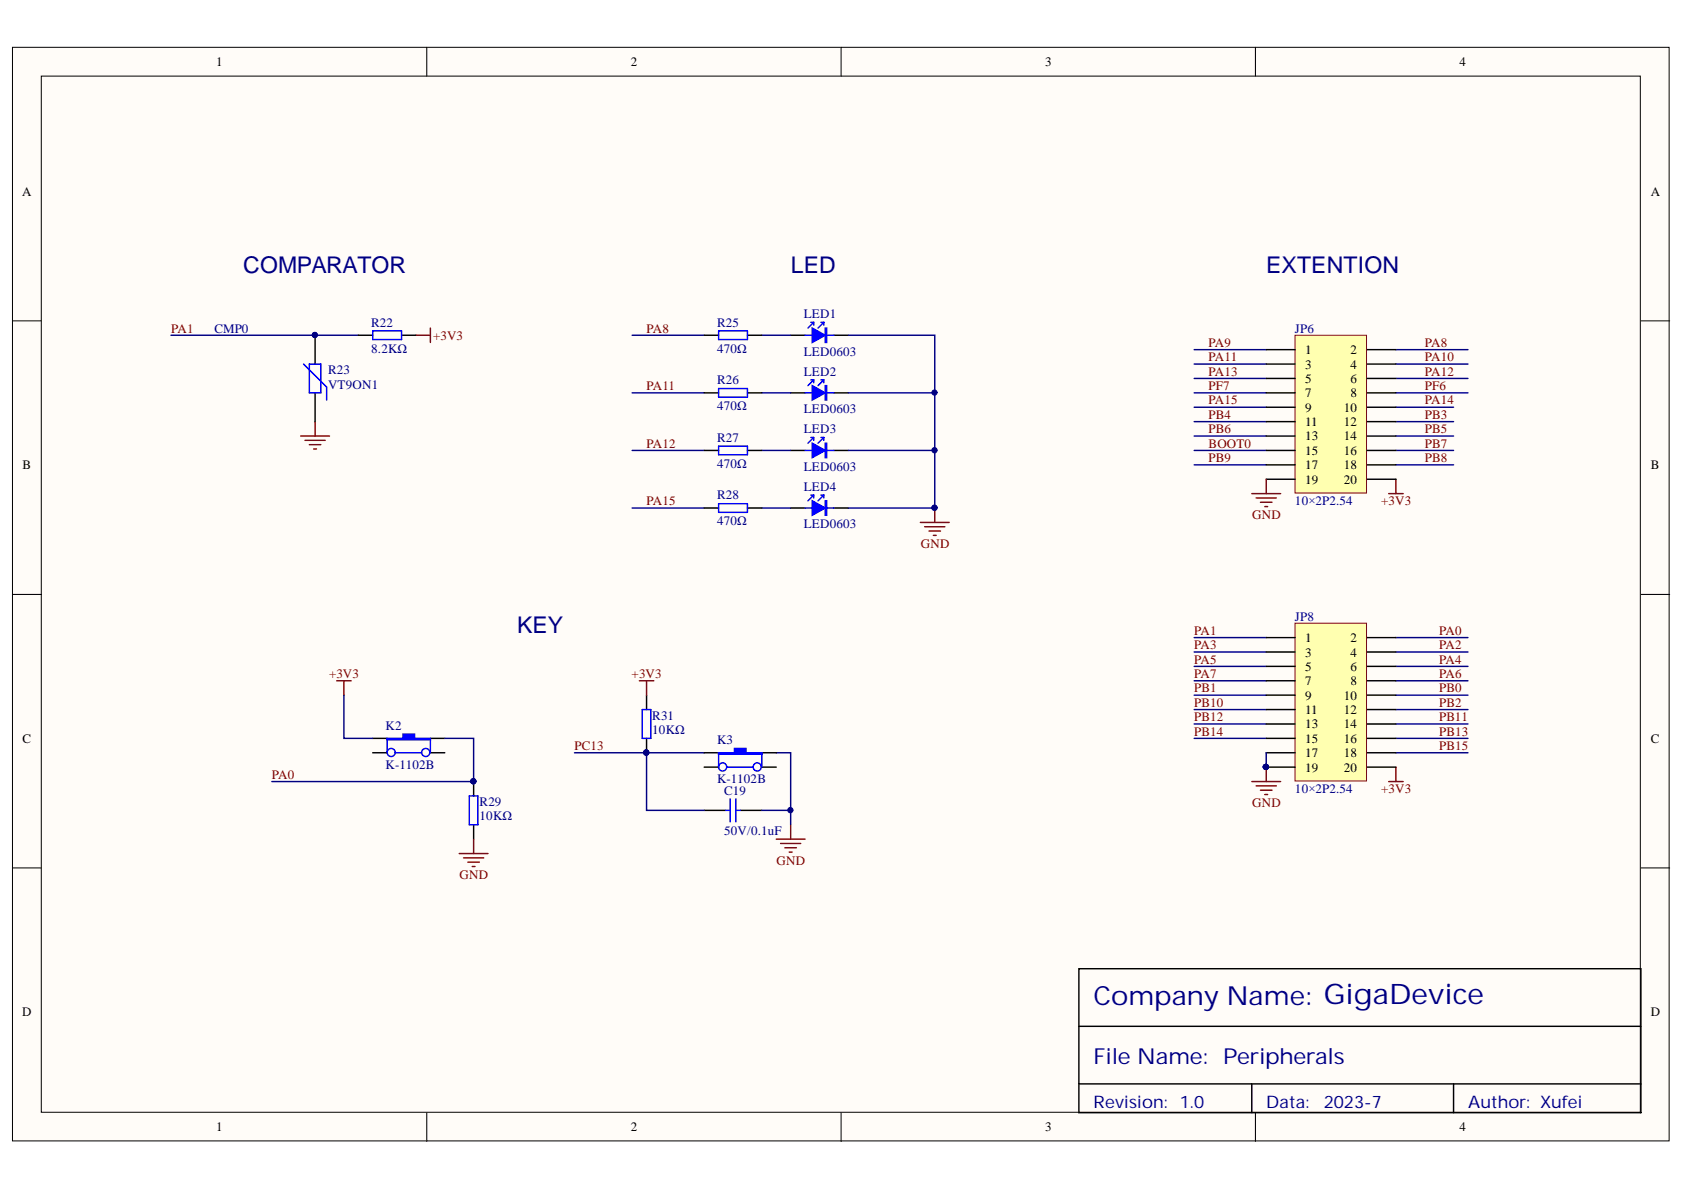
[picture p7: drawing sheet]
<svg xmlns="http://www.w3.org/2000/svg" width="297mm" height="210mm" viewBox="0 0 297 210" stroke-linecap="round" stroke-linejoin="round" font-family="sans-serif">
<defs><g id="words">
<text font-size="4.6" fill="#000080" x="192.9" y="177.3">Company Name: GigaDevice</text>
<g font-size="4.1" fill="#000080">
<text x="42.9" y="48.1">COMPARATOR</text>
<text x="139.5" y="48.1">LED</text>
<text x="223.3" y="48.1">EXTENTION</text>
<text x="91.2" y="111.6">KEY</text>
</g>
<text font-size="3.9" fill="#000080" x="192.9" y="187.7">File Name: Peripherals</text>
<g font-size="3" fill="#000080">
<text x="192.9" y="195.4">Revision: 1.0</text>
<text x="223.3" y="195.4">Data:</text>
<text x="233.5" y="195.4">2023-7</text>
<text x="259" y="195.4">Author: Xufei</text>
</g>
<g font-size="2.3">
<text x="38.2" y="11.7">1</text>
<text x="111.2" y="11.7">2</text>
<text x="184.3" y="11.7">3</text>
<text x="257.4" y="11.7">4</text>
<text x="3.9" y="34.5">A</text>
<text x="291.2" y="34.5">A</text>
<text x="230.2" y="62.5">1</text>
<text x="230.2" y="65">3</text>
<text x="238.2" y="62.5">2</text>
<text x="238.2" y="65">4</text>
<text x="230.2" y="67.5">5</text>
<text x="230.2" y="70.1">7</text>
<text x="238.2" y="67.5">6</text>
<text x="238.2" y="70.1">8</text>
<text x="230.2" y="72.6">9</text>
<text x="230.2" y="75.1">11</text>
<text x="230.2" y="77.7">13</text>
<text x="237" y="72.6">10</text>
<text x="237" y="75.1">12</text>
<text x="237" y="77.7">14</text>
<text x="4" y="82.8">B</text>
<text x="230.2" y="80.2">15</text>
<text x="230.2" y="82.8">17</text>
<text x="237" y="80.2">16</text>
<text x="237" y="82.8">18</text>
<text x="291.2" y="82.8">B</text>
<text x="230.2" y="85.3">19</text>
<text x="237" y="85.3">20</text>
<text x="230.2" y="113.3">1</text>
<text x="238.2" y="113.3">2</text>
<text x="230.2" y="115.8">3</text>
<text x="230.2" y="118.3">5</text>
<text x="238.2" y="115.8">4</text>
<text x="238.2" y="118.3">6</text>
<text x="230.2" y="120.9">7</text>
<text x="230.2" y="123.4">9</text>
<text x="230.2" y="125.9">11</text>
<text x="237" y="123.4">10</text>
<text x="237" y="125.9">12</text>
<text x="238.2" y="120.9">8</text>
<text x="4" y="131">C</text>
<text x="230.2" y="128.5">13</text>
<text x="230.2" y="131">15</text>
<text x="237" y="128.5">14</text>
<text x="237" y="131">16</text>
<text x="291.2" y="131">C</text>
<text x="230.2" y="133.6">17</text>
<text x="230.2" y="136.1">19</text>
<text x="237" y="133.6">18</text>
<text x="237" y="136.1">20</text>
<text x="3.9" y="179.3">D</text>
<text x="291.2" y="179.3">D</text>
<text x="38.2" y="199.6">1</text>
<text x="111.2" y="199.6">2</text>
<text x="184.3" y="199.6">3</text>
<text x="257.4" y="199.6">4</text>
</g>
<g font-size="2.3" fill="#800000">
<text x="30.2" y="58.7">PA1</text>
<text x="76.4" y="59.9">+3V3</text>
<text x="114" y="58.7">PA8</text>
<text x="213.2" y="63.7">PA11</text>
<text x="213.2" y="61.2">PA9</text>
<text x="251.3" y="63.7">PA10</text>
<text x="251.3" y="61.2">PA8</text>
<text x="114" y="68.8">PA11</text>
<text x="213.2" y="71.3">PA15</text>
<text x="213.2" y="68.8">PF7</text>
<text x="213.2" y="66.3">PA13</text>
<text x="251.3" y="71.3">PA14</text>
<text x="251.3" y="68.8">PF6</text>
<text x="251.3" y="66.3">PA12</text>
<text x="213.2" y="73.9">PB4</text>
<text x="213.2" y="76.4">PB6</text>
<text x="251.3" y="73.9">PB3</text>
<text x="251.3" y="76.4">PB5</text>
<text x="114" y="78.9">PA12</text>
<text x="213.2" y="78.9">BOOT0</text>
<text x="213.2" y="81.5">PB9</text>
<text x="251.3" y="78.9">PB7</text>
<text x="251.3" y="81.5">PB8</text>
<text x="114" y="89.1">PA15</text>
<text x="243.6" y="89.1">+3V3</text>
<text x="220.9" y="91.6">GND</text>
<text x="162.4" y="96.7">GND</text>
<text x="210.6" y="112">PA1</text>
<text x="253.9" y="112">PA0</text>
<text x="58" y="119.6">+3V3</text>
<text x="111.4" y="119.6">+3V3</text>
<text x="210.6" y="119.6">PA7</text>
<text x="210.6" y="117.1">PA5</text>
<text x="210.6" y="114.5">PA3</text>
<text x="253.9" y="114.5">PA2</text>
<text x="253.9" y="119.6">PA6</text>
<text x="253.9" y="117.1">PA4</text>
<text x="210.6" y="124.7">PB10</text>
<text x="210.6" y="122.1">PB1</text>
<text x="253.9" y="124.7">PB2</text>
<text x="253.9" y="122.1">PB0</text>
<text x="210.6" y="129.7">PB14</text>
<text x="210.6" y="127.2">PB12</text>
<text x="253.9" y="129.7">PB13</text>
<text x="253.9" y="127.2">PB11</text>
<text x="48" y="137.4">PA0</text>
<text x="101.3" y="132.3">PC13</text>
<text x="253.9" y="132.3">PB15</text>
<text x="220.9" y="142.4">GND</text>
<text x="243.6" y="139.9">+3V3</text>
<text x="81" y="155.1">GND</text>
<text x="137" y="152.6">GND</text>
</g>
<g font-size="2.3" fill="#000080">
<text x="37.8" y="58.7">CMP0</text>
<text x="65.5" y="57.6">R22</text>
<text x="126.5" y="57.6">R25</text>
<text x="141.8" y="56.1">LED1</text>
<text x="228.4" y="58.7">JP6</text>
<text x="65.5" y="62.2">8.2KΩ</text>
<text x="126.5" y="62.2">470Ω</text>
<text x="141.8" y="62.7">LED0603</text>
<text x="57.9" y="66">R23</text>
<text x="57.9" y="68.6">VT9ON1</text>
<text x="126.5" y="67.8">R26</text>
<text x="141.8" y="66.3">LED2</text>
<text x="126.5" y="72.4">470Ω</text>
<text x="126.5" y="77.9">R27</text>
<text x="141.8" y="72.9">LED0603</text>
<text x="141.8" y="76.4">LED3</text>
<text x="126.5" y="82.5">470Ω</text>
<text x="141.8" y="83">LED0603</text>
<text x="126.5" y="88.1">R28</text>
<text x="141.8" y="86.6">LED4</text>
<text x="228.4" y="89.1">10×2P2.54</text>
<text x="126.5" y="92.6">470Ω</text>
<text x="141.8" y="93.1">LED0603</text>
<text x="228.4" y="109.5">JP8</text>
<text x="68" y="128.7">K2</text>
<text x="115.1" y="127">R31</text>
<text x="115.1" y="129.5">10KΩ</text>
<text x="126.5" y="131.3">K3</text>
<text x="68" y="135.6">K-1102B</text>
<text x="84.6" y="142.2">R29</text>
<text x="126.5" y="138.1">K-1102B</text>
<text x="127.7" y="140.1">C19</text>
<text x="228.4" y="139.9">10×2P2.54</text>
<text x="84.6" y="144.7">10KΩ</text>
<text x="127.7" y="147.2">50V/0.1uF</text>
</g>
</g></defs>
<g fill="#fffcf8" stroke="#000" stroke-width=".18">
<path d="M2.2 8.3h292.2v192.9h-292.2z"/>
<path d="M7.3 13.4h282v182.8h-282z"/>
</g>
<path d="M75.3 8.3v5.1M148.4 8.3v5.1M221.4 8.3v5.1M2.2 56.6h5.1M289.4 56.6h5.1M2.2 104.8h5.1M289.4 104.8h5.1M2.2 153.1h5.1M289.4 153.1h5.1M75.3 196.3v5M148.4 196.3v5M221.4 196.3v5" fill="none" stroke="#000" stroke-width=".18"/>
<path d="M55.6 59.1v5.1M139.5 59.1h2.5M147.1 59.1h2.5M55.6 69.3v5.1M190.3 170.9h99.1v25.4h-99.1zM190.3 181h99.1M190.3 191.2h99.1M220.8 191.2v5.1M256.4 191.2v5.1" fill="none" stroke="#000" stroke-width=".25"/>
<path d="M73.4 59.1h2.5M75.9 57.9v2.5M53 76.9h5.1M53.8 77.7h3.6M54.6 78.4h2M55.3 79.2h.5M55.6 74.4v2.5" fill="none" stroke="#800000" stroke-width=".25"/>
<circle cx="55.5" cy="59.1" r=".46" fill="#000080" stroke="#000080" stroke-width=".18"/>
<path d="M53.5 64.2l4.1 4.1v2.3M54.6 64.2h2v5.1h-2z" fill="none" stroke="#00f" stroke-width=".25"/>
<path d="M30.2 59.1h33" fill="none" stroke="#000080" stroke-width=".25"/>
<path d="M143.3 57.9l2.3 1.2-2.3 1.3z" fill="#00f"/>
<path d="M142 59.1h1.3M143 56.9h.5M143.3 57.9l2.3 1.2-2.3 1.3zM143.5 56.9l-1 1M143.5 56.9v.5M144.8 56.9h.5M145.3 56.9l-1 1M145.3 56.9v.5M145.6 57.9h.2v2.5h-.2zM145.7 57.9v2.5M145.8 59.1h1.3" fill="none" stroke="#00f" stroke-width=".25"/>
<path d="M139.5 69.3h2.5M147.1 69.3h2.5" fill="none" stroke="#000" stroke-width=".25"/>
<path d="M143.3 68l2.3 1.3-2.3 1.3z" fill="#00f"/>
<path d="M142 69.3h1.3M143 67h.5M143.3 68l2.3 1.3-2.3 1.3zM143.5 67l-1 1M143.5 67v.5M144.8 67h.5M145.3 67l-1 1M145.3 67v.5M145.6 68h.2v2.6h-.2zM145.7 68v2.6M145.8 69.3h1.3" fill="none" stroke="#00f" stroke-width=".25"/>
<path d="M139.5 79.5h2.5M147.1 79.5h2.5" fill="none" stroke="#000" stroke-width=".25"/>
<path d="M143.3 78.2l2.3 1.3-2.3 1.2z" fill="#00f"/>
<path d="M142 79.5h1.3M143 77.2h.5M143.3 78.2l2.3 1.3-2.3 1.2zM143.5 77.2l-1 1M143.5 77.2v.5M144.8 77.2h.5M145.3 77.2l-1 1M145.3 77.2v.5M145.6 78.2h.2v2.5h-.2zM145.7 78.2v2.5M145.8 79.5h1.3" fill="none" stroke="#00f" stroke-width=".25"/>
<path d="M139.5 89.6h2.5M147.1 89.6h2.5" fill="none" stroke="#000" stroke-width=".25"/>
<path d="M143.3 88.3l2.3 1.3-2.3 1.3z" fill="#00f"/>
<g fill="none" stroke="#00f" stroke-width=".25">
<path d="M142 89.6h1.3M143 87.3h.5M143.3 88.3l2.3 1.3-2.3 1.3zM143.5 87.3l-1 1M143.5 87.3v.5M144.8 87.3h.5M145.3 87.3l-1 1M145.3 87.3v.5M145.6 88.3h.2v2.6h-.2zM145.7 88.3v2.6M145.8 89.6h1.3M113.3 125.2h1.5v5h-1.5z"/>
<path d="M82.8 140.4h1.5v5.1h-1.5zM128 142.9h.8M128.8 140.9v4.1M129.8 142.9h.8M129.8 140.9v4.1"/>
</g>
<g fill="none" stroke="#000080" stroke-width=".25">
<path d="M111.5 59.1h12.7M134.4 59.1h5.1M149.6 59.1h15.3v30.5h-15.3M111.5 69.3h12.7M111.5 79.5h12.7M134.4 69.3h5.1M134.4 79.5h5.1M149.6 69.3h15.3M149.6 79.5h15.3M111.5 89.6h12.7M134.4 89.6h5.1M101.3 132.8h22.9"/>
<path d="M114 132.8v10.1h10.2M136.9 132.8h2.6v12.7M134.4 142.9h5.1"/>
</g>
<g fill="#000080" stroke="#000080" stroke-width=".18">
<circle cx="164.8" cy="69.2" r=".46"/>
<circle cx="164.8" cy="79.4" r=".46"/>
<circle cx="164.8" cy="89.6" r=".46"/>
<circle cx="83.5" cy="137.8" r=".46"/>
<circle cx="114" cy="132.7" r=".46"/>
<circle cx="139.4" cy="142.9" r=".46"/>
</g>
<g fill="none" stroke="#800000" stroke-width=".25">
<path d="M162.3 92.1h5.1M163.1 92.9h3.6M163.9 93.7h2M164.6 94.4h.5M164.9 89.6v2.5M59.4 120.1h2.5M60.7 120.1v2.5M112.8 120.1h2.5M114 120.1v2.5M81 150.6h5.1M81.8 151.3h3.5M82.5 152.1h2.1"/>
<path d="M83.3 152.8h.5M83.5 148v2.6M136.9 148h5.1M137.7 148.8h3.5M138.4 149.5h2.1M139.2 150.3h.5M139.5 145.5v2.5"/>
</g>
<path d="M65.7 130.2h2.6M75.9 130.2h2.6M83.5 137.9v2.5M114 122.6v2.6M114 130.2v2.6M83.5 145.5v2.5M124.2 142.9h3.8M130.6 142.9h3.8" fill="none" stroke="#000" stroke-width=".25"/>
<path d="M68.3 130.2h2.8v-.7h2v.7h2.8v.3h-7.6z" fill-rule="evenodd" fill="#00f"/>
<g fill="none" stroke="#00f" stroke-width=".25">
<path d="M68.3 130.2h2.8v-.7h2v.7h2.8v.3h-7.6zM68.3 130.2v2.6M69.8 132.8h4.6M75.9 130.2v2.6"/>
<circle cx="69" cy="132.7" r=".71"/>
<circle cx="75.1" cy="132.7" r=".72"/>
</g>
<path d="M65.7 132.8h2.6M75.9 132.8h2.6M124.2 132.8h2.6M134.4 132.8h2.5" fill="none" stroke="#000" stroke-width=".25"/>
<path d="M126.8 132.8h2.7v-.8h2.1v.8h2.8v.2h-7.6z" fill-rule="evenodd" fill="#00f"/>
<g fill="none" stroke="#00f" stroke-width=".25">
<path d="M65.7 58.4h5.1v1.5h-5.1zM126.8 58.4h5v1.5h-5zM126.8 68.5h5v1.6h-5zM126.8 78.7h5v1.5h-5zM126.8 88.8h5v1.6h-5zM126.8 132.8h2.7v-.8h2.1v.8h2.8v.2h-7.6zM126.8 132.8v2.5M128.3 135.3h4.6M134.4 132.8v2.5"/>
<circle cx="127.5" cy="135.3" r=".72"/>
<circle cx="133.6" cy="135.3" r=".72"/>
</g>
<path d="M63.2 59.1h2.5M70.8 59.1h2.6M124.2 59.1h2.6M131.8 59.1h2.6M124.2 69.3h2.6M124.2 79.5h2.6M131.8 69.3h2.6M131.8 79.5h2.6M124.2 89.6h2.6M131.8 89.6h2.6M124.2 135.3h2.6M134.4 135.3h2.5" fill="none" stroke="#000" stroke-width=".25"/>
<g fill="none" stroke="#000080" stroke-width=".25">
<path d="M210.6 76.9h12.7M210.6 79.5h12.7M210.6 74.4h12.7M210.6 71.8h12.7M210.6 69.3h12.7M210.6 66.8h12.7M210.6 64.2h12.7M210.6 61.7h12.7M246.2 76.9h10.2M246.2 79.5h10.2M246.2 74.4h10.2M246.2 71.8h10.2"/>
<path d="M246.2 69.3h12.7M246.2 66.8h12.7M246.2 64.2h12.7M246.2 61.7h12.7M210.6 82h12.7M246.2 82h10.2M210.6 112.5h12.7M210.6 115h12.7M210.6 117.5h12.7M246.2 112.5h12.7M246.2 115h12.7M246.2 117.5h12.7"/>
<path d="M60.7 122.6v7.6h5M78.5 130.2h5v7.7h-35.5M210.6 120.1h12.7M210.6 125.2h12.7M210.6 127.7h12.7M210.6 130.2h12.7M210.6 122.6h12.7M246.2 120.1h12.7M246.2 125.2h12.7M246.2 127.7h12.7M246.2 130.2h12.7M246.2 122.6h12.7"/>
<path d="M246.2 132.8h12.7"/>
</g>
<g fill="#000080" stroke="#000080" stroke-width=".18">
<circle cx="83.5" cy="137.8" r=".46"/>
<circle cx="223.3" cy="135.3" r=".46"/>
</g>
<path d="M245 87.1h2.5M246.2 84.5v2.6M220.8 137.9h5.1M221.6 138.6h3.5M222.3 139.4h2.1M223.3 135.3v2.6M245 137.9h2.5M246.2 135.3v2.6M223.1 140.1h.5" fill="none" stroke="#800000" stroke-width=".25"/>
<path d="M228.4 59.1h12.6v27.9h-12.6z" fill="#ffffb0" stroke="#800000" stroke-width=".18"/>
<g fill="none" stroke="#000" stroke-width=".25">
<path d="M223.3 61.7h5.1M223.3 64.2h5.1M223.3 66.8h5.1M223.3 69.3h5.1M223.3 71.8h5.1M223.3 74.4h5.1M223.3 76.9h5.1M223.3 79.5h5.1M241.1 61.7h5.1M241.1 64.2h5.1M241.1 66.8h5.1M241.1 69.3h5.1"/>
<path d="M241.1 71.8h5.1M241.1 74.4h5.1M241.1 76.9h5.1M241.1 79.5h5.1M223.3 82h5.1M223.3 84.5h5.1M241.1 82h5.1M241.1 84.5h5.1"/>
</g>
<path d="M228.4 109.9h12.6v27.9h-12.6z" fill="#ffffb0" stroke="#800000" stroke-width=".18"/>
<g fill="none" stroke="#000" stroke-width=".25">
<path d="M223.3 112.5h5.1M223.3 115h5.1M223.3 117.5h5.1M241.1 112.5h5.1M241.1 115h5.1M241.1 117.5h5.1M223.3 120.1h5.1M223.3 122.6h5.1M223.3 125.2h5.1M223.3 127.7h5.1M223.3 130.2h5.1M223.3 132.8h5.1"/>
<path d="M223.3 135.3h5.1M241.1 120.1h5.1M241.1 122.6h5.1M241.1 125.2h5.1M241.1 127.7h5.1M241.1 130.2h5.1M241.1 132.8h5.1M241.1 135.3h5.1"/>
</g>
<circle cx="223.3" cy="135.3" r=".46" fill="#000080" stroke="#000080" stroke-width=".18"/>
<path d="M220.8 87.1h5.1M221.6 87.8h3.5M222.3 88.6h2.1M223.1 89.4h.5M223.3 84.5v2.6" fill="none" stroke="#800000" stroke-width=".25"/>
<path d="M223.3 132.8v2.5" fill="none" stroke="#000080" stroke-width=".25"/>
<use href="#words"/>
</svg>
